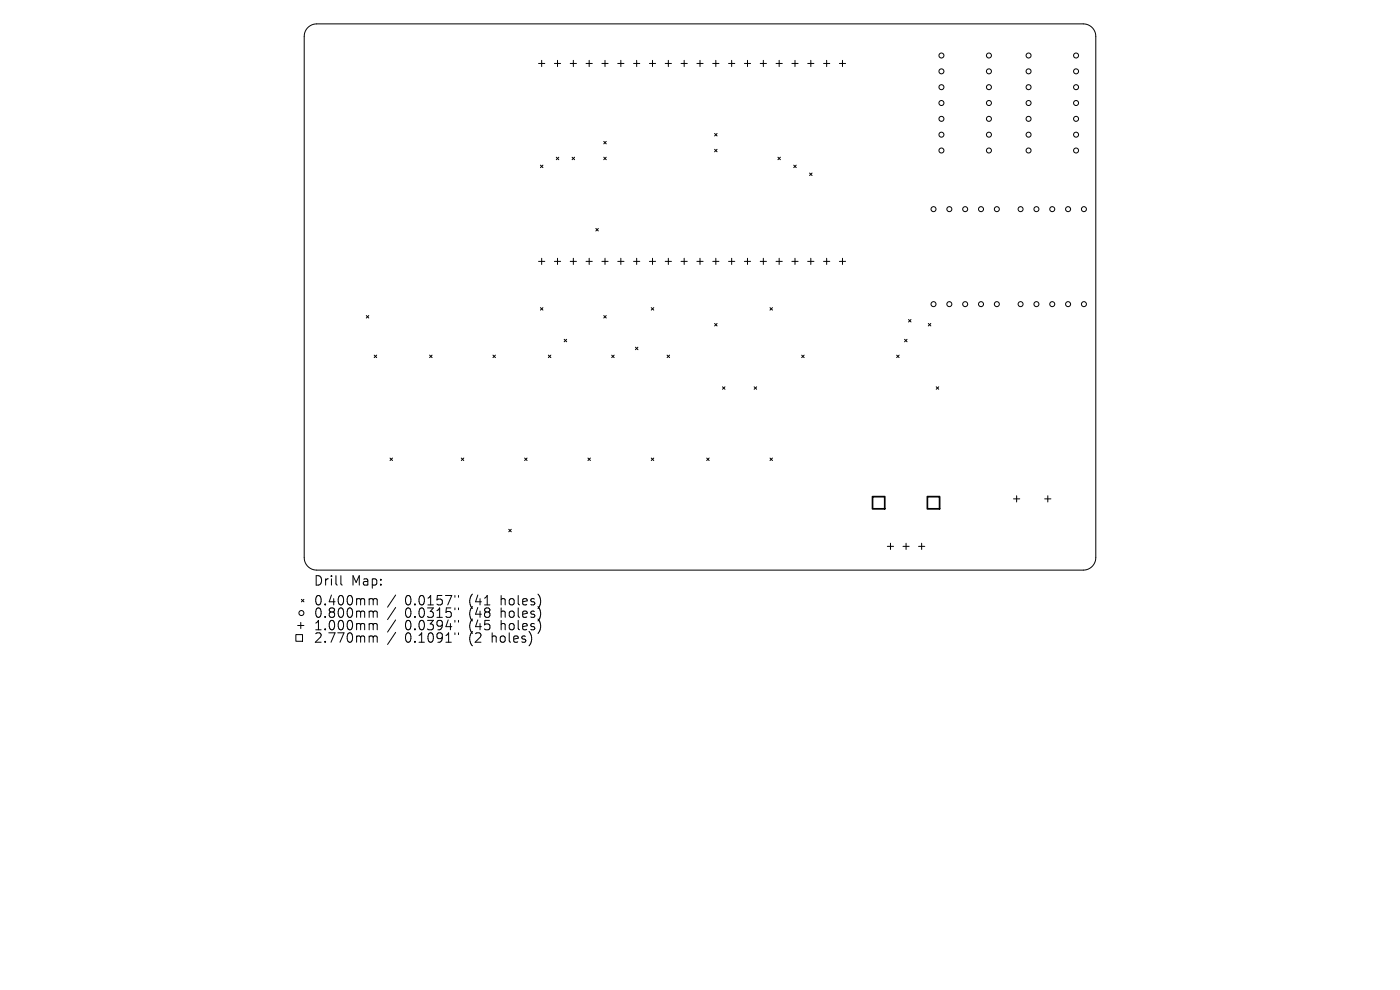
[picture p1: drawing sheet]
<svg xmlns="http://www.w3.org/2000/svg" width="297mm" height="210mm" viewBox="0 0 297 210" stroke-linecap="round" stroke-linejoin="round" font-family="sans-serif">
<defs><g id="words">
<g font-size="2.8">
<text x="66.5" y="124.5">Drill</text>
<text x="74.5" y="124.5">Map:</text>
<text x="66.5" y="128.7">0.400mm</text>
<text x="66.5" y="131.3">0.800mm</text>
<text x="85.9" y="128.7">0.0157&quot;</text>
<text x="85.9" y="131.3">0.0315&quot;</text>
<text x="99.6" y="128.7">(41</text>
<text x="99.6" y="131.3">(48</text>
<text x="106.5" y="128.7">holes)</text>
<text x="106.5" y="131.3">holes)</text>
<text x="66.5" y="134">1.000mm</text>
<text x="66.5" y="136.6">2.770mm</text>
<text x="85.9" y="134">0.0394&quot;</text>
<text x="85.9" y="136.6">0.1091&quot;</text>
<text x="99.6" y="134">(45</text>
<text x="99.6" y="136.6">(2</text>
<text x="104.6" y="136.6">holes)</text>
<text x="106.5" y="134">holes)</text>
</g>
</g></defs>
<g fill="none" stroke="#000" stroke-width=".21">
<path d="M65.4 5.7l.7-.4 1.1-.2h162.6a2.64 2.64 0 0 1 2.7 2.6v110.6a2.64 2.64 0 0 1-2.7 2.6h-162.6a2.64 2.64 0 0 1-2.7-2.6v-110.6l.3-1.1zM114.3 13.5h1.3M114.9 12.8v1.3M117.6 13.5h1.3M118.3 12.8v1.3M121 13.5h1.3M121.6 12.8v1.3M124.3 13.5h1.4M125 12.8v1.3M127.7 13.5h1.3M128.3 12.8v1.3M131 13.5h1.4"/>
<path d="M131.7 12.8v1.3M134.4 13.5h1.3M135.1 12.8v1.3M137.8 13.5h1.3M138.4 12.8v1.3M141.1 13.5h1.3M141.8 12.8v1.3M144.5 13.5h1.3M145.1 12.8v1.3M147.8 13.5h1.4M148.5 12.8v1.3M151.2 13.5h1.3"/>
<path d="M151.9 12.8v1.3M154.6 13.5h1.3M155.2 12.8v1.3M157.9 13.5h1.3M158.6 12.8v1.3M161.3 13.5h1.3M161.9 12.8v1.3M164.6 13.5h1.4M165.3 12.8v1.3M168 13.5h1.3M168.7 12.8v1.3M171.4 13.5h1.3"/>
<path d="M172 12.8v1.3M174.7 13.5h1.3M175.4 12.8v1.3M178.1 13.5h1.3M178.7 12.8v1.3M114.7 35l.5 .6M115.2 35l-.5 .6M118 33.3l.5 .6M118.5 33.3l-.5 .6M121.4 33.3l.5 .6M121.9 33.3l-.5 .6M128.1 30l.5 .5"/>
<path d="M128.1 33.3l.5 .6M128.6 30l-.5 .5M128.6 33.3l-.5 .6M151.6 28.3l.5 .5M151.6 31.7l.5 .5M152.1 28.3l-.5 .5M152.1 31.7l-.5 .5M165 33.3l.6 .6M165.6 33.3l-.6 .6M168.4 35l.5 .6M168.9 35l-.5 .6M171.7 36.7l.6 .5"/>
<path d="M172.3 36.7l-.6 .5M114.3 55.4h1.3M114.9 54.8v1.3M117.6 55.4h1.3M118.3 54.8v1.3M121 55.4h1.3M121.6 54.8v1.3M124.3 55.4h1.4M125 54.8v1.3M126.4 48.5l.5 .5M126.9 48.5l-.5 .5M127.7 55.4h1.3"/>
<path d="M128.3 54.8v1.3M131 55.4h1.4M131.7 54.8v1.3M134.4 55.4h1.3M135.1 54.8v1.3M137.8 55.4h1.3M138.4 54.8v1.3M141.1 55.4h1.3M141.8 54.8v1.3M144.5 55.4h1.3M145.1 54.8v1.3M147.8 55.4h1.4"/>
<path d="M148.5 54.8v1.3M151.2 55.4h1.3M151.9 54.8v1.3M154.6 55.4h1.3M155.2 54.8v1.3M157.9 55.4h1.3M158.6 54.8v1.3M161.3 55.4h1.3M161.9 54.8v1.3M164.6 55.4h1.4M165.3 54.8v1.3M168 55.4h1.3"/>
<path d="M168.7 54.8v1.3M171.4 55.4h1.3M172 54.8v1.3M174.7 55.4h1.3M175.4 54.8v1.3M178.1 55.4h1.3M178.7 54.8v1.3M77.7 66.9l.5 .6M78.2 66.9l-.5 .6M79.4 75.3l.5 .6M79.9 75.3l-.5 .6M91.1 75.3l.6 .6"/>
<path d="M91.7 75.3l-.6 .6M104.6 75.3l.5 .6M105.1 75.3l-.5 .6M114.7 65.3l.5 .5M115.2 65.3l-.5 .5M116.3 75.3l.6 .6M116.9 75.3l-.6 .6M119.7 72l.5 .5M120.2 72l-.5 .5M128.1 66.9l.5 .6M128.6 66.9l-.5 .6M129.8 75.3l.5 .6"/>
<path d="M130.3 75.3l-.5 .6M134.8 73.7l.5 .5M135.3 73.7l-.5 .5M138.2 65.3l.5 .5M138.7 65.3l-.5 .5M141.5 75.3l.5 .6M142 75.3l-.5 .6M151.6 68.6l.5 .5M152.1 68.6l-.5 .5M163.4 65.3l.5 .5M163.9 65.3l-.5 .5M170.1 75.3l.5 .6"/>
<path d="M170.6 75.3l-.5 .6M190.2 75.3l.5 .6M190.7 75.3l-.5 .6M191.9 72l.5 .5M192.4 72l-.5 .5M192.7 67.8l.6 .5M193.3 67.8l-.6 .5M196.9 68.6l.6 .5M197.5 68.6l-.6 .5M82.7 97.2l.6 .5M83.3 97.2l-.6 .5M97.9 97.2l.5 .5"/>
<path d="M98.4 97.2l-.5 .5M111.3 97.2l.5 .5M111.8 97.2l-.5 .5M124.7 97.2l.6 .5M125.3 97.2l-.6 .5M138.2 97.2l.5 .5M138.7 97.2l-.5 .5M149.9 97.2l.5 .5M150.4 97.2l-.5 .5M153.3 82l.5 .6M153.8 82l-.5 .6M160 82l.5 .6"/>
<path d="M160.5 82l-.5 .6M163.4 97.2l.5 .5M163.9 97.2l-.5 .5M198.6 82l.5 .6M199.1 82l-.5 .6M107.9 112.3l.6 .5M108.5 112.3l-.6 .5M188.2 115.9h1.4M188.9 115.2v1.4M191.6 115.9h1.3M192.2 115.2v1.4M194.9 115.9h1.3"/>
<path d="M195.5 115.2v1.4M215 105.8h1.3M215.7 105.2v1.3M221.6 105.8h1.3M222.3 105.2v1.3M62.8 134.6h1.4v1.4h-1.4zM63.1 132.7h1.4M63.8 132v1.3M63.9 127.1l.6 .6M64.5 127.1l-.6 .6M72.3 122.1v1.7l.3 .3M78.6 127l.5 .1 .1 .2"/>
<path d="M78.6 129.6h.3l.3 .3M78.6 132.3h.3l.3 .3M78.6 134.9h.3l.3 .3M79.2 127.3l.3-.3 .4 .1 .1 1.2M79.2 127.3v1M79.2 129.9v1.1M79.2 132.6v1M79.2 135.2v1M79.2 129.9l.3-.3 .4 .1 .1 1.3M79.2 132.6l.3-.3 .4 .1 .1 1.2M79.2 135.2l.3-.3 .4 .1 .1 1.2M83.9 126.2l-1.7 2.6"/>
<path d="M83.9 128.9l-1.7 2.5M83.9 131.5l-1.7 2.6M83.9 134.1l-1.7 2.6M96.5 126.3v.4M96.5 129v.3M96.5 131.6v.4M96.5 134.2v.4M97.3 126.3v.4M97.3 129v.3M97.3 131.6v.4M97.3 134.2v.4"/>
<circle cx="199.7" cy="15.1" r=".53"/>
<circle cx="199.7" cy="11.8" r=".53"/>
<circle cx="199.7" cy="18.5" r=".53"/>
<circle cx="209.8" cy="15.1" r=".53"/>
<circle cx="209.8" cy="11.8" r=".53"/>
<circle cx="209.8" cy="18.5" r=".53"/>
<circle cx="218.2" cy="15.1" r=".53"/>
<circle cx="218.2" cy="11.8" r=".53"/>
<circle cx="218.2" cy="18.5" r=".53"/>
<circle cx="228.3" cy="15.1" r=".53"/>
<circle cx="228.3" cy="11.8" r=".53"/>
<circle cx="228.3" cy="18.5" r=".53"/>
<circle cx="199.7" cy="28.6" r=".53"/>
<circle cx="199.7" cy="21.9" r=".53"/>
<circle cx="199.7" cy="25.2" r=".53"/>
<circle cx="199.7" cy="31.9" r=".53"/>
<circle cx="209.8" cy="28.6" r=".53"/>
<circle cx="209.8" cy="21.9" r=".53"/>
<circle cx="209.8" cy="25.2" r=".53"/>
<circle cx="209.8" cy="31.9" r=".53"/>
<circle cx="218.2" cy="28.6" r=".53"/>
<circle cx="218.2" cy="21.9" r=".53"/>
<circle cx="218.2" cy="25.2" r=".53"/>
<circle cx="218.2" cy="31.9" r=".53"/>
<circle cx="228.3" cy="28.6" r=".53"/>
<circle cx="228.3" cy="21.9" r=".53"/>
<circle cx="228.3" cy="25.2" r=".53"/>
<circle cx="228.3" cy="31.9" r=".53"/>
<circle cx="198" cy="44.4" r=".53"/>
<circle cx="201.4" cy="44.4" r=".53"/>
<circle cx="204.8" cy="44.4" r=".53"/>
<circle cx="208.1" cy="44.4" r=".53"/>
<circle cx="211.5" cy="44.4" r=".53"/>
<circle cx="216.5" cy="44.4" r=".53"/>
<circle cx="219.9" cy="44.4" r=".53"/>
<circle cx="223.2" cy="44.4" r=".53"/>
<circle cx="226.6" cy="44.4" r=".53"/>
<circle cx="229.9" cy="44.4" r=".53"/>
<circle cx="198" cy="64.5" r=".53"/>
<circle cx="201.4" cy="64.5" r=".53"/>
<circle cx="204.8" cy="64.5" r=".53"/>
<circle cx="208.1" cy="64.5" r=".53"/>
<circle cx="211.5" cy="64.5" r=".53"/>
<circle cx="216.5" cy="64.5" r=".53"/>
<circle cx="219.9" cy="64.5" r=".53"/>
<circle cx="223.2" cy="64.5" r=".53"/>
<circle cx="226.6" cy="64.5" r=".53"/>
<circle cx="229.9" cy="64.5" r=".53"/>
<circle cx="63.9" cy="130" r=".53"/>
</g>
<path d="M185.1 105.3h2.6v2.6h-2.6zM196.7 105.3h2.6v2.6h-2.6z" fill="none" stroke="#000" stroke-width=".37"/>
<use href="#words"/>
</svg>
